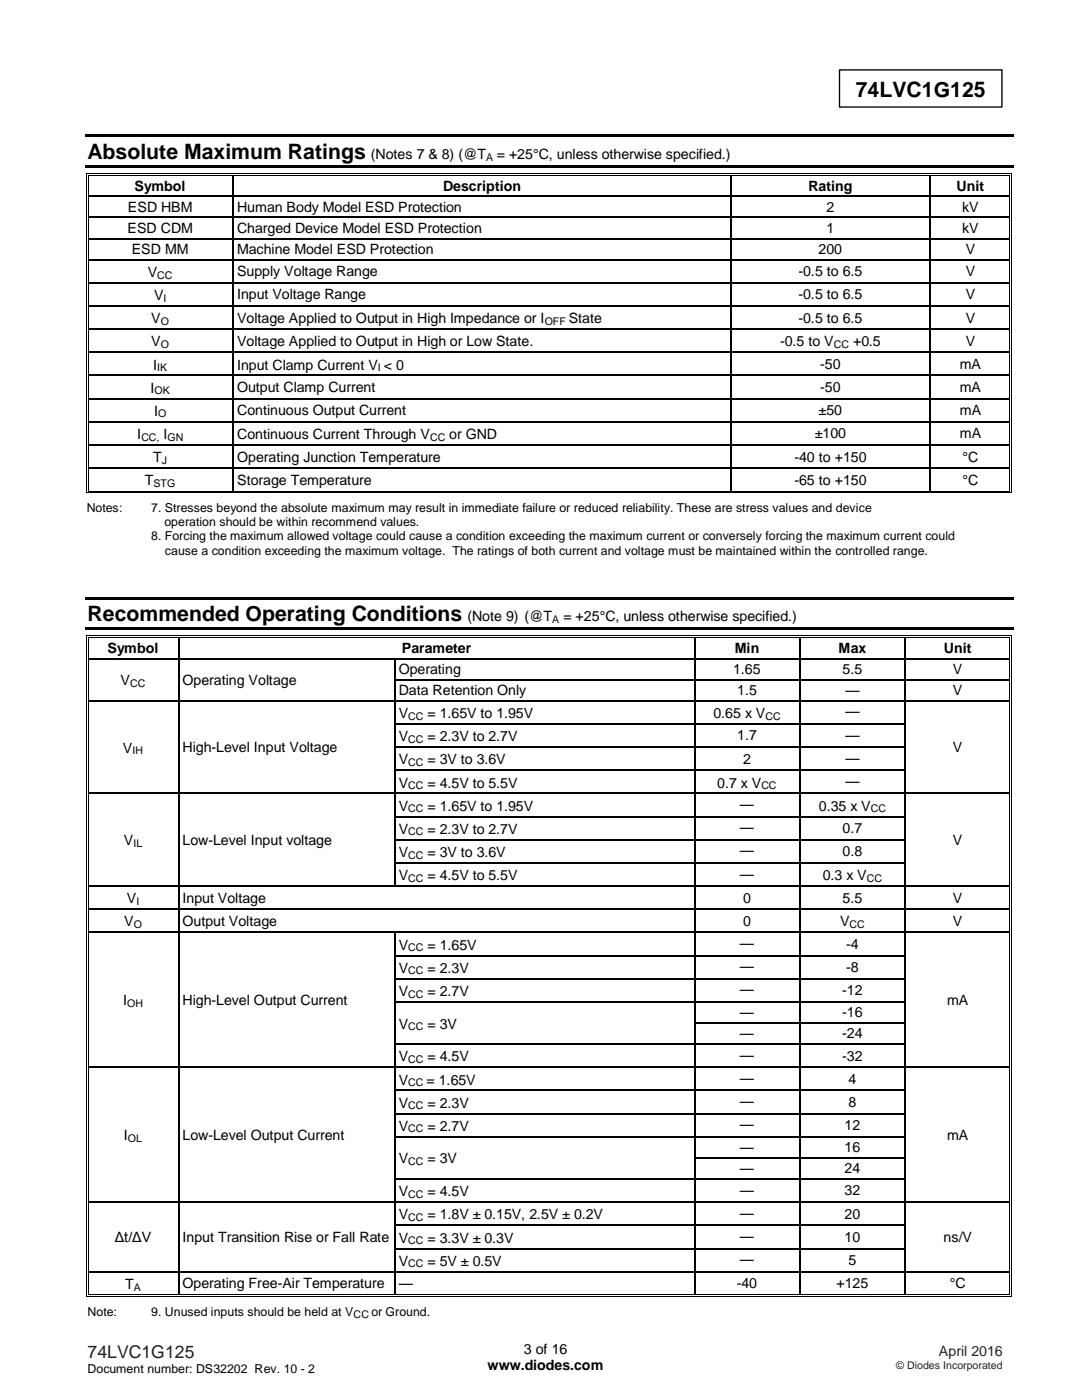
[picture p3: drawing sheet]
<svg xmlns="http://www.w3.org/2000/svg" width="216mm" height="279mm" viewBox="0 0 216 279" stroke-linecap="round" stroke-linejoin="round" font-family="sans-serif">
<defs><g id="words">
<g font-size="4.2">
<text x="170.8" y="19.3">74LVC1G125</text>
<text x="17.5" y="31.7">Absolute Maximum Ratings</text>
<text x="17.5" y="123.9">Recommended Operating Conditions</text>
</g>
<text font-size="3.5" fill="#231f20" x="17.5" y="270.9">74LVC1G125</text>
<g font-size="2.8">
<text x="74" y="31.7">(Notes 7 &amp; 8) (@T</text>
<text x="99.2" y="31.7">= +25°C, unless otherwise specified.)</text>
<text x="26.8" y="38">Symbol</text>
<text x="88.4" y="38">Description</text>
<text x="161.3" y="38">Rating</text>
<text x="190.9" y="38">Unit</text>
<text x="25.5" y="46.5">ESD CDM</text>
<text x="25.5" y="42.3">ESD HBM</text>
<text x="47.3" y="42.3">Human Body Model ESD Protection</text>
<text x="47.3" y="46.5">Charged Device Model ESD Protection</text>
<text x="164.9" y="42.3">2</text>
<text x="164.9" y="46.5">1</text>
<text x="192" y="42.3">kV</text>
<text x="192" y="46.5">kV</text>
<text x="26.3" y="50.7">ESD MM</text>
<text x="47.3" y="50.7">Machine Model ESD Protection</text>
<text x="163.3" y="50.7">200</text>
<text x="192.7" y="50.7">V</text>
<text x="29.5" y="55.3">V</text>
<text x="30.7" y="59.9">V</text>
<text x="47.3" y="55.1">Supply Voltage Range</text>
<text x="47.3" y="59.7">Input Voltage Range</text>
<text x="159.3" y="55.1">-0.5 to 6.5</text>
<text x="159.3" y="59.7">-0.5 to 6.5</text>
<text x="192.7" y="55.1">V</text>
<text x="192.7" y="59.7">V</text>
<text x="30.2" y="64.5">V</text>
<text x="47.3" y="64.5">Voltage Applied to Output in High Impedance or I</text>
<text x="113.5" y="64.5">State</text>
<text x="159.3" y="64.4">-0.5 to 6.5</text>
<text x="192.7" y="64.4">V</text>
<text x="30.2" y="69.1">V</text>
<text x="47.3" y="69">Voltage Applied to Output in High or Low State.</text>
<text x="155.6" y="69.1">-0.5 to V</text>
<text x="170.2" y="69.1">+0.5</text>
<text x="192.7" y="69">V</text>
<text x="30.6" y="73.8">I</text>
<text x="47.3" y="73.8">Input Clamp Current V &lt; 0</text>
<text x="163.6" y="73.6">-50</text>
<text x="191.5" y="73.6">mA</text>
<text x="30" y="78.4">I</text>
<text x="30.8" y="83">I</text>
<text x="47.3" y="78.2">Output Clamp Current</text>
<text x="47.3" y="82.9">Continuous Output Current</text>
<text x="163.3" y="82.9">±50</text>
<text x="163.6" y="78.2">-50</text>
<text x="191.5" y="78.2">mA</text>
<text x="191.6" y="82.9">mA</text>
<text x="27.4" y="87.6">I</text>
<text x="32.6" y="87.6">I</text>
<text x="47.3" y="87.6">Continuous Current Through V</text>
<text x="89.6" y="87.6">or GND</text>
<text x="162.6" y="87.5">±100</text>
<text x="191.6" y="87.5">mA</text>
<text x="30.6" y="92.3">T</text>
<text x="47.3" y="92.1">Operating Junction Temperature</text>
<text x="158.5" y="92.1">-40 to +150</text>
<text x="192.1" y="92.1">°C</text>
<text x="28.9" y="96.9">T</text>
<text x="47.3" y="96.7">Storage Temperature</text>
<text x="158.5" y="96.7">-65 to +150</text>
<text x="192.1" y="96.7">°C</text>
<text x="93.3" y="123.9">(Note 9) (@T</text>
<text x="112.4" y="123.9">= +25°C, unless otherwise specified.)</text>
<text x="21.4" y="130.3">Symbol</text>
<text x="80.2" y="130.3">Parameter</text>
<text x="146.6" y="130.3">Min</text>
<text x="167.3" y="130.3">Max</text>
<text x="188.3" y="130.3">Unit</text>
<text x="24.1" y="136.8">V</text>
<text x="36.4" y="136.6">Operating Voltage</text>
<text x="79.6" y="134.5">Operating</text>
<text x="146.3" y="134.5">1.65</text>
<text x="168.1" y="134.5">5.5</text>
<text x="190.2" y="134.5">V</text>
<text x="79.6" y="138.7">Data Retention Only</text>
<text x="79.6" y="143.3">V</text>
<text x="85.3" y="143.3">= 1.65V to 1.95V</text>
<text x="142.3" y="143.3">0.65 x V</text>
<text x="147.1" y="138.7">1.5</text>
<text x="168.7" y="138.7">—</text>
<text x="168.7" y="142.9">—</text>
<text x="190.2" y="138.7">V</text>
<text x="79.6" y="147.9">V</text>
<text x="85.3" y="147.9">= 2.3V to 2.7V</text>
<text x="147.1" y="147.8">1.7</text>
<text x="168.7" y="147.6">—</text>
<text x="24.5" y="150.2">V</text>
<text x="36.4" y="150.1">High-Level Input Voltage</text>
<text x="79.6" y="152.5">V</text>
<text x="85.3" y="152.5">= 3V to 3.6V</text>
<text x="148.3" y="152.4">2</text>
<text x="168.7" y="152.2">—</text>
<text x="190.2" y="150.1">V</text>
<text x="79.6" y="157.2">V</text>
<text x="79.6" y="161.8">V</text>
<text x="85.3" y="157.2">= 4.5V to 5.5V</text>
<text x="85.3" y="161.8">= 1.65V to 1.95V</text>
<text x="143.1" y="157.2">0.7 x V</text>
<text x="147.6" y="161.4">—</text>
<text x="163.4" y="161.8">0.35 x V</text>
<text x="168.7" y="156.8">—</text>
<text x="79.6" y="166.4">V</text>
<text x="85.3" y="166.4">= 2.3V to 2.7V</text>
<text x="147.6" y="166.1">—</text>
<text x="168.1" y="166.3">0.7</text>
<text x="24.7" y="168.7">V</text>
<text x="36.4" y="168.6">Low-Level Input voltage</text>
<text x="79.6" y="171">V</text>
<text x="85.3" y="171">= 3V to 3.6V</text>
<text x="147.6" y="170.7">—</text>
<text x="168.1" y="170.9">0.8</text>
<text x="190.2" y="168.6">V</text>
<text x="79.6" y="175.7">V</text>
<text x="85.3" y="175.7">= 4.5V to 5.5V</text>
<text x="147.6" y="175.3">—</text>
<text x="164.2" y="175.7">0.3 x V</text>
<text x="24.8" y="184.9">V</text>
<text x="25.3" y="180.3">V</text>
<text x="36.4" y="180.2">Input Voltage</text>
<text x="36.4" y="184.8">Output Voltage</text>
<text x="148.3" y="180.2">0</text>
<text x="148.3" y="184.8">0</text>
<text x="167.6" y="184.9">V</text>
<text x="168.1" y="180.2">5.5</text>
<text x="190.2" y="180.2">V</text>
<text x="190.2" y="184.8">V</text>
<text x="79.6" y="189.5">V</text>
<text x="85.3" y="189.5">= 1.65V</text>
<text x="147.6" y="189.2">—</text>
<text x="168.9" y="189.4">-4</text>
<text x="79.6" y="194.1">V</text>
<text x="85.3" y="194.1">= 2.3V</text>
<text x="147.6" y="193.8">—</text>
<text x="168.9" y="194">-8</text>
<text x="24.6" y="200.6">I</text>
<text x="36.4" y="200.5">High-Level Output Current</text>
<text x="79.6" y="198.7">V</text>
<text x="85.3" y="198.7">= 2.7V</text>
<text x="147.6" y="198.4">—</text>
<text x="147.6" y="203.1">—</text>
<text x="168.1" y="198.6">-12</text>
<text x="168.1" y="203.1">-16</text>
<text x="189" y="200.5">mA</text>
<text x="79.6" y="205.3">V</text>
<text x="85.3" y="205.3">= 3V</text>
<text x="147.6" y="207.2">—</text>
<text x="168.1" y="207.2">-24</text>
<text x="79.6" y="211.8">V</text>
<text x="85.3" y="211.8">= 4.5V</text>
<text x="147.6" y="211.5">—</text>
<text x="168.1" y="211.7">-32</text>
<text x="79.6" y="216.4">V</text>
<text x="79.6" y="221.1">V</text>
<text x="85.1" y="216.4">= 1.65V</text>
<text x="85.3" y="221.1">= 2.3V</text>
<text x="147.6" y="216.1">—</text>
<text x="147.6" y="220.7">—</text>
<text x="169.3" y="216.3">4</text>
<text x="169.3" y="220.9">8</text>
<text x="24.7" y="227.6">I</text>
<text x="36.4" y="227.4">Low-Level Output Current</text>
<text x="79.6" y="225.7">V</text>
<text x="85.3" y="225.7">= 2.7V</text>
<text x="147.6" y="225.3">—</text>
<text x="168.5" y="225.5">12</text>
<text x="189" y="227.4">mA</text>
<text x="79.6" y="232.2">V</text>
<text x="85.3" y="232.2">= 3V</text>
<text x="147.6" y="229.9">—</text>
<text x="168.5" y="229.9">16</text>
<text x="79.6" y="238.8">V</text>
<text x="85.3" y="238.8">= 4.5V</text>
<text x="147.6" y="234.2">—</text>
<text x="147.6" y="238.4">—</text>
<text x="168.5" y="234.2">24</text>
<text x="168.5" y="238.6">32</text>
<text x="79.6" y="243.4">V</text>
<text x="85.3" y="243.4">= 1.8V ± 0.15V, 2.5V ± 0.2V</text>
<text x="147.6" y="243">—</text>
<text x="168.5" y="243.2">20</text>
<text x="22.9" y="247.9">Δt/ΔV</text>
<text x="36.4" y="247.9">Input Transition Rise or Fall Rate</text>
<text x="79.6" y="248">V</text>
<text x="85.3" y="248">= 3.3V ± 0.3V</text>
<text x="147.6" y="247.6">—</text>
<text x="168.5" y="247.9">10</text>
<text x="188.3" y="247.9">ns/V</text>
<text x="25" y="257.2">T</text>
<text x="36.4" y="257.1">Operating Free-Air Temperature</text>
<text x="79.6" y="252.6">V</text>
<text x="79.6" y="257.1">—</text>
<text x="85.3" y="252.6">= 5V ± 0.5V</text>
<text x="147" y="257.1">-40</text>
<text x="147.6" y="252.3">—</text>
<text x="166.9" y="257.1">+125</text>
<text x="169.3" y="252.5">5</text>
<text x="189.5" y="257.1">°C</text>
<text x="97.3" y="273.5">www.diodes.com</text>
<text x="104.5" y="270.2">3 of 16</text>
</g>
<text font-size="2.8" fill="#231f20" x="187.4" y="270.6">April 2016</text>
<g font-size="2.5">
<text x="17.3" y="102.1">Notes:</text>
<text x="30.2" y="102.1">7. Stresses beyond the absolute maximum may result in immediate failure or reduced reliability. These are stress values and device</text>
<text x="30.2" y="107.8">8. Forcing the maximum allowed voltage could cause a condition exceeding the maximum current or conversely forcing the maximum current could</text>
<text x="32.8" y="105">operation should be within recommend values.</text>
<text x="32.9" y="110.7">cause a condition exceeding the maximum voltage. The ratings of both current and voltage must be maintained within the controlled range.</text>
<text x="17.5" y="262.6">Note:</text>
<text x="30.2" y="262.6">9. Unused inputs should be held at V</text>
<text x="74.1" y="262.6">or Ground.</text>
<text x="17.5" y="274">Document number: DS32202 Rev. 10 - 2</text>
</g>
<g font-size="2.1">
<text x="97" y="32.1">A</text>
<text x="31.4" y="55.6">CC</text>
<text x="32.1" y="64.9">O</text>
<text x="32.6" y="60.2">I</text>
<text x="108.7" y="64.9">OFF</text>
<text x="32.1" y="69.5">O</text>
<text x="166.4" y="69.5">CC</text>
<text x="31.4" y="74.1">IK</text>
<text x="75.4" y="74.1">I</text>
<text x="30.8" y="78.7">OK</text>
<text x="31.6" y="83.3">O</text>
<text x="28.2" y="88">CC,</text>
<text x="33.5" y="88">GN</text>
<text x="85.8" y="88">CC</text>
<text x="32.3" y="92.6">J</text>
<text x="30.7" y="97.2">STG</text>
<text x="110.2" y="124.3">A</text>
<text x="26" y="137.1">CC</text>
<text x="81.5" y="143.6">CC</text>
<text x="152.7" y="143.6">CC</text>
<text x="81.5" y="148.3">CC</text>
<text x="26.4" y="150.6">IH</text>
<text x="81.5" y="152.9">CC</text>
<text x="81.5" y="157.5">CC</text>
<text x="151.9" y="157.5">CC</text>
<text x="81.5" y="162.1">CC</text>
<text x="81.5" y="166.7">CC</text>
<text x="173.8" y="162.1">CC</text>
<text x="26.6" y="169.1">IL</text>
<text x="81.5" y="171.3">CC</text>
<text x="81.5" y="176">CC</text>
<text x="173" y="176">CC</text>
<text x="26.7" y="185.2">O</text>
<text x="27.2" y="180.6">I</text>
<text x="169.5" y="185.2">CC</text>
<text x="81.5" y="189.8">CC</text>
<text x="81.5" y="194.5">CC</text>
<text x="25.4" y="201">OH</text>
<text x="81.5" y="199.1">CC</text>
<text x="81.5" y="205.6">CC</text>
<text x="81.5" y="212.2">CC</text>
<text x="81.5" y="216.8">CC</text>
<text x="81.5" y="221.4">CC</text>
<text x="25.5" y="227.9">OL</text>
<text x="81.5" y="226">CC</text>
<text x="81.5" y="232.5">CC</text>
<text x="81.5" y="239.1">CC</text>
<text x="81.5" y="243.7">CC</text>
<text x="81.5" y="248.3">CC</text>
<text x="26.7" y="257.5">A</text>
<text x="81.5" y="252.9">CC</text>
<text x="70.5" y="263">CC</text>
</g>
<text font-size="2.1" fill="#231f20" x="178.9" y="273.2">© Diodes Incorporated</text>
</g></defs>
<path d="M167.5 14h32.4v7.4h-32.4z" fill="none" stroke="#000" stroke-width=".26"/>
<g fill="#000">
<path d="M17 26.9h185.2v.5h-185.2z" fill-rule="evenodd"/>
<path d="M17 33h185.2v.5h-185.2z" fill-rule="evenodd"/>
<path d="M17.2 34.6h.2v.5h-.2z" fill-rule="evenodd"/>
<path d="M17.2 34.6h.5v.2h-.5z" fill-rule="evenodd"/>
<path d="M17.2 39h.2v.3h-.2z" fill-rule="evenodd"/>
<path d="M17.6 34.9h.1v.2h-.1z" fill-rule="evenodd"/>
<path d="M17.6 34.9h.1v.2h-.1z" fill-rule="evenodd"/>
<path d="M17.6 39h.1v.3h-.1z" fill-rule="evenodd"/>
<path d="M46.4 35.1h.3z" fill-rule="evenodd"/>
<path d="M46.4 34.6h.5v.2h-.5z" fill-rule="evenodd"/>
<path d="M46.4 34.9h.5v.2h-.5z" fill-rule="evenodd"/>
<path d="M46.4 39h.3v.3h-.3z" fill-rule="evenodd"/>
<path d="M145.7 35.1h.2z" fill-rule="evenodd"/>
<path d="M145.7 34.6h.5v.2h-.5z" fill-rule="evenodd"/>
<path d="M145.7 34.9h.5v.2h-.5z" fill-rule="evenodd"/>
<path d="M145.7 39h.2v.3h-.2z" fill-rule="evenodd"/>
<path d="M185.5 35.1h.3z" fill-rule="evenodd"/>
<path d="M185.5 34.6h.5v.2h-.5z" fill-rule="evenodd"/>
<path d="M185.5 34.9h.5v.2h-.5z" fill-rule="evenodd"/>
<path d="M185.5 39h.3v.3h-.3z" fill-rule="evenodd"/>
<path d="M201.4 34.6h.5v.2h-.5z" fill-rule="evenodd"/>
<path d="M201.4 34.9h.2v.2h-.2z" fill-rule="evenodd"/>
<path d="M201.4 34.9h.2v.2h-.2z" fill-rule="evenodd"/>
<path d="M201.4 39h.2v.3h-.2z" fill-rule="evenodd"/>
<path d="M201.8 34.6h.1v.5h-.1z" fill-rule="evenodd"/>
<path d="M201.8 39h.1v.3h-.1z" fill-rule="evenodd"/>
<path d="M17.2 43.3h.2v.2h-.2z" fill-rule="evenodd"/>
<path d="M17.2 47.5h.2v.3h-.2z" fill-rule="evenodd"/>
<path d="M17.2 51.7h.2v.3h-.2z" fill-rule="evenodd"/>
<path d="M17.2 56.3h.2v.3h-.2z" fill-rule="evenodd"/>
<path d="M17.6 43.3h.1v.2h-.1z" fill-rule="evenodd"/>
<path d="M17.6 47.5h.1v.3h-.1z" fill-rule="evenodd"/>
<path d="M17.6 51.7h.1v.3h-.1z" fill-rule="evenodd"/>
<path d="M17.6 56.3h.1v.3h-.1z" fill-rule="evenodd"/>
<path d="M46.4 43.3h.3v.2h-.3z" fill-rule="evenodd"/>
<path d="M46.4 47.5h.3v.3h-.3z" fill-rule="evenodd"/>
<path d="M46.4 51.7h.3v.3h-.3z" fill-rule="evenodd"/>
<path d="M46.4 56.3h.3v.3h-.3z" fill-rule="evenodd"/>
<path d="M145.7 43.3h.2v.2h-.2z" fill-rule="evenodd"/>
<path d="M145.7 47.5h.2v.3h-.2z" fill-rule="evenodd"/>
<path d="M145.7 51.7h.2v.3h-.2z" fill-rule="evenodd"/>
<path d="M145.7 56.3h.2v.3h-.2z" fill-rule="evenodd"/>
<path d="M185.5 43.3h.3v.2h-.3z" fill-rule="evenodd"/>
<path d="M185.5 47.5h.3v.3h-.3z" fill-rule="evenodd"/>
<path d="M185.5 51.7h.3v.3h-.3z" fill-rule="evenodd"/>
<path d="M185.5 56.3h.3v.3h-.3z" fill-rule="evenodd"/>
<path d="M201.4 43.3h.2v.2h-.2z" fill-rule="evenodd"/>
<path d="M201.4 47.5h.2v.3h-.2z" fill-rule="evenodd"/>
<path d="M201.4 51.7h.2v.3h-.2z" fill-rule="evenodd"/>
<path d="M201.4 56.3h.2v.3h-.2z" fill-rule="evenodd"/>
<path d="M201.8 43.3h.1v.2h-.1z" fill-rule="evenodd"/>
<path d="M201.8 47.5h.1v.3h-.1z" fill-rule="evenodd"/>
<path d="M201.8 51.7h.1v.3h-.1z" fill-rule="evenodd"/>
<path d="M201.8 56.3h.1v.3h-.1z" fill-rule="evenodd"/>
<path d="M17.2 61h.2v.2h-.2z" fill-rule="evenodd"/>
<path d="M17.2 65.6h.2v.2h-.2z" fill-rule="evenodd"/>
<path d="M17.2 70.2h.2v.2h-.2z" fill-rule="evenodd"/>
<path d="M17.2 74.8h.2v.3h-.2z" fill-rule="evenodd"/>
<path d="M17.2 79.4h.2v.3h-.2z" fill-rule="evenodd"/>
<path d="M17.6 61h.1v.2h-.1z" fill-rule="evenodd"/>
<path d="M17.6 65.6h.1v.2h-.1z" fill-rule="evenodd"/>
<path d="M17.6 70.2h.1v.2h-.1z" fill-rule="evenodd"/>
<path d="M17.6 74.8h.1v.3h-.1z" fill-rule="evenodd"/>
<path d="M17.6 79.4h.1v.3h-.1z" fill-rule="evenodd"/>
<path d="M46.4 61h.3v.2h-.3z" fill-rule="evenodd"/>
<path d="M46.4 65.6h.3v.2h-.3z" fill-rule="evenodd"/>
<path d="M46.4 70.2h.3v.2h-.3z" fill-rule="evenodd"/>
<path d="M46.4 74.8h.3v.3h-.3z" fill-rule="evenodd"/>
<path d="M46.4 79.4h.3v.3h-.3z" fill-rule="evenodd"/>
<path d="M145.7 61h.2v.2h-.2z" fill-rule="evenodd"/>
<path d="M145.7 65.6h.2v.2h-.2z" fill-rule="evenodd"/>
<path d="M145.7 70.2h.2v.2h-.2z" fill-rule="evenodd"/>
<path d="M145.7 74.8h.2v.3h-.2z" fill-rule="evenodd"/>
<path d="M145.7 79.4h.2v.3h-.2z" fill-rule="evenodd"/>
<path d="M185.5 61h.3v.2h-.3z" fill-rule="evenodd"/>
<path d="M185.5 65.6h.3v.2h-.3z" fill-rule="evenodd"/>
<path d="M185.5 70.2h.3v.2h-.3z" fill-rule="evenodd"/>
<path d="M185.5 74.8h.3v.3h-.3z" fill-rule="evenodd"/>
<path d="M185.5 79.4h.3v.3h-.3z" fill-rule="evenodd"/>
<path d="M201.4 61h.2v.2h-.2z" fill-rule="evenodd"/>
<path d="M201.4 65.6h.2v.2h-.2z" fill-rule="evenodd"/>
<path d="M201.4 70.2h.2v.2h-.2z" fill-rule="evenodd"/>
<path d="M201.4 74.8h.2v.3h-.2z" fill-rule="evenodd"/>
<path d="M201.4 79.4h.2v.3h-.2z" fill-rule="evenodd"/>
<path d="M201.8 61h.1v.2h-.1z" fill-rule="evenodd"/>
<path d="M201.8 65.6h.1v.2h-.1z" fill-rule="evenodd"/>
<path d="M201.8 70.2h.1v.2h-.1z" fill-rule="evenodd"/>
<path d="M201.8 74.8h.1v.3h-.1z" fill-rule="evenodd"/>
<path d="M201.8 79.4h.1v.3h-.1z" fill-rule="evenodd"/>
<path d="M17.2 84h.2v.3h-.2z" fill-rule="evenodd"/>
<path d="M17.2 88.7h.2v.2h-.2z" fill-rule="evenodd"/>
<path d="M17.2 93.3h.2v.3h-.2z" fill-rule="evenodd"/>
<path d="M17.2 97.9h.2v.5h-.2z" fill-rule="evenodd"/>
<path d="M17.2 98.3h.5v.1h-.5z" fill-rule="evenodd"/>
<path d="M17.6 84h.1v.3h-.1z" fill-rule="evenodd"/>
<path d="M17.6 88.7h.1v.2h-.1z" fill-rule="evenodd"/>
<path d="M17.6 93.3h.1v.3h-.1z" fill-rule="evenodd"/>
<path d="M17.6 97.9h.1v.2h-.1z" fill-rule="evenodd"/>
<path d="M17.6 97.9h.1v.2h-.1z" fill-rule="evenodd"/>
<path d="M46.4 84h.3v.3h-.3z" fill-rule="evenodd"/>
<path d="M46.4 88.7h.3v.2h-.3z" fill-rule="evenodd"/>
<path d="M46.4 93.3h.3v.3h-.3z" fill-rule="evenodd"/>
<path d="M46.4 97.9h.5v.2h-.5z" fill-rule="evenodd"/>
<path d="M46.4 98.3h.5v.1h-.5z" fill-rule="evenodd"/>
<path d="M145.7 84h.2v.3h-.2z" fill-rule="evenodd"/>
<path d="M145.7 88.7h.2v.2h-.2z" fill-rule="evenodd"/>
<path d="M145.7 93.3h.2v.3h-.2z" fill-rule="evenodd"/>
<path d="M145.7 97.9h.5v.2h-.5z" fill-rule="evenodd"/>
<path d="M145.7 98.3h.5v.1h-.5z" fill-rule="evenodd"/>
<path d="M185.5 84h.3v.3h-.3z" fill-rule="evenodd"/>
<path d="M185.5 88.7h.3v.2h-.3z" fill-rule="evenodd"/>
<path d="M185.5 93.3h.3v.3h-.3z" fill-rule="evenodd"/>
<path d="M185.5 97.9h.5v.2h-.5z" fill-rule="evenodd"/>
<path d="M185.5 98.3h.5v.1h-.5z" fill-rule="evenodd"/>
<path d="M201.4 84h.2v.3h-.2z" fill-rule="evenodd"/>
<path d="M201.4 88.7h.2v.2h-.2z" fill-rule="evenodd"/>
<path d="M201.4 93.3h.2v.3h-.2z" fill-rule="evenodd"/>
<path d="M201.4 98.3h.5v.1h-.5z" fill-rule="evenodd"/>
<path d="M201.4 97.9h.2v.2h-.2z" fill-rule="evenodd"/>
<path d="M201.4 97.9h.2v.2h-.2z" fill-rule="evenodd"/>
<path d="M201.8 84h.1v.3h-.1z" fill-rule="evenodd"/>
<path d="M201.8 88.7h.1v.2h-.1z" fill-rule="evenodd"/>
<path d="M201.8 93.3h.1v.3h-.1z" fill-rule="evenodd"/>
<path d="M201.8 97.9h.1v.5h-.1z" fill-rule="evenodd"/>
<path d="M17 119.1h185.2v.5h-185.2z" fill-rule="evenodd"/>
<path d="M17 125.2h185.2v.5h-185.2z" fill-rule="evenodd"/>
<path d="M17.2 126.8h.2v.6h-.2z" fill-rule="evenodd"/>
<path d="M17.2 126.8h.5v.2h-.5z" fill-rule="evenodd"/>
<path d="M17.2 131.3h.2v.2h-.2z" fill-rule="evenodd"/>
<path d="M17.2 135.5h.2v.3h-.2z" fill-rule="evenodd"/>
<path d="M17.2 139.7h.2v.3h-.2z" fill-rule="evenodd"/>
<path d="M17.6 127.1h.1v.3h-.1z" fill-rule="evenodd"/>
<path d="M17.6 127.1h.1v.2h-.1z" fill-rule="evenodd"/>
<path d="M17.6 131.3h.1v.2h-.1z" fill-rule="evenodd"/>
<path d="M17.6 135.5h.1v.3h-.1z" fill-rule="evenodd"/>
<path d="M17.6 139.7h.1v.3h-.1z" fill-rule="evenodd"/>
<path d="M35.6 127.3l.2 .1z" fill-rule="evenodd"/>
<path d="M35.6 126.8h.5v.2h-.5z" fill-rule="evenodd"/>
<path d="M35.6 127.1h.5v.2h-.5z" fill-rule="evenodd"/>
<path d="M35.6 131.3h.2v.2h-.2z" fill-rule="evenodd"/>
<path d="M35.6 135.5h.2v.3h-.2z" fill-rule="evenodd"/>
<path d="M35.6 139.7h.2v.3h-.2z" fill-rule="evenodd"/>
<path d="M78.7 131.3h.3v.2h-.3z" fill-rule="evenodd"/>
<path d="M78.7 135.5h.3v.3h-.3z" fill-rule="evenodd"/>
<path d="M78.7 139.7h.3v.3h-.3z" fill-rule="evenodd"/>
<path d="M138.5 127.3l.2 .1z" fill-rule="evenodd"/>
<path d="M138.5 126.8h.5v.2h-.5z" fill-rule="evenodd"/>
<path d="M138.5 127.1h.5v.2h-.5z" fill-rule="evenodd"/>
<path d="M138.5 131.3h.2v.2h-.2z" fill-rule="evenodd"/>
<path d="M138.5 135.5h.2v.3h-.2z" fill-rule="evenodd"/>
<path d="M138.5 139.7h.2v.3h-.2z" fill-rule="evenodd"/>
<path d="M159.5 127.3l.2 .1z" fill-rule="evenodd"/>
<path d="M159.5 126.8h.5v.2h-.5z" fill-rule="evenodd"/>
<path d="M159.5 127.1h.5v.2h-.5z" fill-rule="evenodd"/>
<path d="M159.5 131.3h.2v.2h-.2z" fill-rule="evenodd"/>
<path d="M159.5 135.5h.2v.3h-.2z" fill-rule="evenodd"/>
<path d="M159.5 139.7h.2v.3h-.2z" fill-rule="evenodd"/>
<path d="M180.5 127.3l.3 .1z" fill-rule="evenodd"/>
<path d="M180.5 126.8h.5v.2h-.5z" fill-rule="evenodd"/>
<path d="M180.5 127.1h.5v.2h-.5z" fill-rule="evenodd"/>
<path d="M180.5 131.3h.3v.2h-.3z" fill-rule="evenodd"/>
<path d="M180.5 135.5h.3v.3h-.3z" fill-rule="evenodd"/>
<path d="M180.5 139.7h.3v.3h-.3z" fill-rule="evenodd"/>
<path d="M201.4 126.8h.5v.2h-.5z" fill-rule="evenodd"/>
<path d="M201.4 127.1h.2v.3h-.2z" fill-rule="evenodd"/>
<path d="M201.4 127.1h.2v.2h-.2z" fill-rule="evenodd"/>
<path d="M201.4 131.3h.2v.2h-.2z" fill-rule="evenodd"/>
<path d="M201.4 135.5h.2v.3h-.2z" fill-rule="evenodd"/>
<path d="M201.4 139.7h.2v.3h-.2z" fill-rule="evenodd"/>
<path d="M201.8 126.8h.1v.6h-.1z" fill-rule="evenodd"/>
<path d="M201.8 131.3h.1v.2h-.1z" fill-rule="evenodd"/>
<path d="M201.8 135.5h.1v.3h-.1z" fill-rule="evenodd"/>
<path d="M201.8 139.7h.1v.3h-.1z" fill-rule="evenodd"/>
<path d="M17.2 144.3h.2v.3h-.2z" fill-rule="evenodd"/>
<path d="M17.2 149h.2v.2h-.2z" fill-rule="evenodd"/>
<path d="M17.2 153.6h.2v.3h-.2z" fill-rule="evenodd"/>
<path d="M17.2 158.2h.2v.3h-.2z" fill-rule="evenodd"/>
<path d="M17.6 144.3h.1v.3h-.1z" fill-rule="evenodd"/>
<path d="M17.6 149h.1v.2h-.1z" fill-rule="evenodd"/>
<path d="M17.6 153.6h.1v.3h-.1z" fill-rule="evenodd"/>
<path d="M17.6 158.2h.1v.3h-.1z" fill-rule="evenodd"/>
<path d="M35.6 144.3h.2v.3h-.2z" fill-rule="evenodd"/>
<path d="M35.6 149h.2v.2h-.2z" fill-rule="evenodd"/>
<path d="M35.6 153.6h.2v.3h-.2z" fill-rule="evenodd"/>
<path d="M35.6 158.2h.2v.3h-.2z" fill-rule="evenodd"/>
<path d="M78.7 144.3h.3v.3h-.3z" fill-rule="evenodd"/>
<path d="M78.7 149h.3v.2h-.3z" fill-rule="evenodd"/>
<path d="M78.7 153.6h.3v.3h-.3z" fill-rule="evenodd"/>
<path d="M78.7 158.2h.3v.3h-.3z" fill-rule="evenodd"/>
<path d="M138.5 144.3h.2v.3h-.2z" fill-rule="evenodd"/>
<path d="M138.5 149h.2v.2h-.2z" fill-rule="evenodd"/>
<path d="M138.5 153.6h.2v.3h-.2z" fill-rule="evenodd"/>
<path d="M138.5 158.2h.2v.3h-.2z" fill-rule="evenodd"/>
<path d="M159.5 144.3h.2v.3h-.2z" fill-rule="evenodd"/>
<path d="M159.5 149h.2v.2h-.2z" fill-rule="evenodd"/>
<path d="M159.5 153.6h.2v.3h-.2z" fill-rule="evenodd"/>
<path d="M159.5 158.2h.2v.3h-.2z" fill-rule="evenodd"/>
<path d="M180.5 144.3h.3v.3h-.3z" fill-rule="evenodd"/>
<path d="M180.5 149h.3v.2h-.3z" fill-rule="evenodd"/>
<path d="M180.5 153.6h.3v.3h-.3z" fill-rule="evenodd"/>
<path d="M180.5 158.2h.3v.3h-.3z" fill-rule="evenodd"/>
<path d="M201.4 144.3h.2v.3h-.2z" fill-rule="evenodd"/>
<path d="M201.4 149h.2v.2h-.2z" fill-rule="evenodd"/>
<path d="M201.4 153.6h.2v.3h-.2z" fill-rule="evenodd"/>
<path d="M201.4 158.2h.2v.3h-.2z" fill-rule="evenodd"/>
<path d="M201.8 144.3h.1v.3h-.1z" fill-rule="evenodd"/>
<path d="M201.8 149h.1v.2h-.1z" fill-rule="evenodd"/>
<path d="M201.8 153.6h.1v.3h-.1z" fill-rule="evenodd"/>
<path d="M201.8 158.2h.1v.3h-.1z" fill-rule="evenodd"/>
<path d="M17.2 162.8h.2v.3h-.2z" fill-rule="evenodd"/>
<path d="M17.2 167.5h.2v.2h-.2z" fill-rule="evenodd"/>
<path d="M17.2 172.1h.2v.2h-.2z" fill-rule="evenodd"/>
<path d="M17.2 176.7h.2v.3h-.2z" fill-rule="evenodd"/>
<path d="M17.6 162.8h.1v.3h-.1z" fill-rule="evenodd"/>
<path d="M17.6 167.5h.1v.2h-.1z" fill-rule="evenodd"/>
<path d="M17.6 172.1h.1v.2h-.1z" fill-rule="evenodd"/>
<path d="M17.6 176.7h.1v.3h-.1z" fill-rule="evenodd"/>
<path d="M35.6 162.8h.2v.3h-.2z" fill-rule="evenodd"/>
<path d="M35.6 167.5h.2v.2h-.2z" fill-rule="evenodd"/>
<path d="M35.6 172.1h.2v.2h-.2z" fill-rule="evenodd"/>
<path d="M35.6 176.7h.2v.3h-.2z" fill-rule="evenodd"/>
<path d="M78.7 162.8h.3v.3h-.3z" fill-rule="evenodd"/>
<path d="M78.7 167.5h.3v.2h-.3z" fill-rule="evenodd"/>
<path d="M78.7 172.1h.3v.2h-.3z" fill-rule="evenodd"/>
<path d="M78.7 176.7h.3v.3h-.3z" fill-rule="evenodd"/>
<path d="M138.5 162.8h.2v.3h-.2z" fill-rule="evenodd"/>
<path d="M138.5 167.5h.2v.2h-.2z" fill-rule="evenodd"/>
<path d="M138.5 172.1h.2v.2h-.2z" fill-rule="evenodd"/>
<path d="M138.5 176.7h.2v.3h-.2z" fill-rule="evenodd"/>
<path d="M159.5 162.8h.2v.3h-.2z" fill-rule="evenodd"/>
<path d="M159.5 167.5h.2v.2h-.2z" fill-rule="evenodd"/>
<path d="M159.5 172.1h.2v.2h-.2z" fill-rule="evenodd"/>
<path d="M159.5 176.7h.2v.3h-.2z" fill-rule="evenodd"/>
<path d="M180.5 162.8h.3v.3h-.3z" fill-rule="evenodd"/>
<path d="M180.5 167.5h.3v.2h-.3z" fill-rule="evenodd"/>
<path d="M180.5 172.1h.3v.2h-.3z" fill-rule="evenodd"/>
<path d="M180.5 176.7h.3v.3h-.3z" fill-rule="evenodd"/>
<path d="M201.4 162.8h.2v.3h-.2z" fill-rule="evenodd"/>
<path d="M201.4 167.5h.2v.2h-.2z" fill-rule="evenodd"/>
<path d="M201.4 172.1h.2v.2h-.2z" fill-rule="evenodd"/>
<path d="M201.4 176.7h.2v.3h-.2z" fill-rule="evenodd"/>
<path d="M201.8 162.8h.1v.3h-.1z" fill-rule="evenodd"/>
<path d="M201.8 167.5h.1v.2h-.1z" fill-rule="evenodd"/>
<path d="M201.8 172.1h.1v.2h-.1z" fill-rule="evenodd"/>
<path d="M201.8 176.7h.1v.3h-.1z" fill-rule="evenodd"/>
<path d="M17.2 181.3h.2v.3h-.2z" fill-rule="evenodd"/>
<path d="M17.2 186h.2v.2h-.2z" fill-rule="evenodd"/>
<path d="M17.2 190.6h.2v.2h-.2z" fill-rule="evenodd"/>
<path d="M17.2 195.2h.2v.2h-.2z" fill-rule="evenodd"/>
<path d="M17.6 181.3h.1v.3h-.1z" fill-rule="evenodd"/>
<path d="M17.6 186h.1v.2h-.1z" fill-rule="evenodd"/>
<path d="M17.6 190.6h.1v.2h-.1z" fill-rule="evenodd"/>
<path d="M17.6 195.2h.1v.2h-.1z" fill-rule="evenodd"/>
<path d="M35.6 181.3h.2v.3h-.2z" fill-rule="evenodd"/>
<path d="M35.6 186h.2v.2h-.2z" fill-rule="evenodd"/>
<path d="M35.6 190.6h.2v.2h-.2z" fill-rule="evenodd"/>
<path d="M35.6 195.2h.2v.2h-.2z" fill-rule="evenodd"/>
<path d="M78.7 186h.3v.2h-.3z" fill-rule="evenodd"/>
<path d="M78.7 190.6h.3v.2h-.3z" fill-rule="evenodd"/>
<path d="M78.7 195.2h.3v.2h-.3z" fill-rule="evenodd"/>
<path d="M138.5 181.3h.2v.3h-.2z" fill-rule="evenodd"/>
<path d="M138.5 186h.2v.2h-.2z" fill-rule="evenodd"/>
<path d="M138.5 190.6h.2v.2h-.2z" fill-rule="evenodd"/>
<path d="M138.5 195.2h.2v.2h-.2z" fill-rule="evenodd"/>
<path d="M159.5 181.3h.2v.3h-.2z" fill-rule="evenodd"/>
<path d="M159.5 186h.2v.2h-.2z" fill-rule="evenodd"/>
<path d="M159.5 190.6h.2v.2h-.2z" fill-rule="evenodd"/>
<path d="M159.5 195.2h.2v.2h-.2z" fill-rule="evenodd"/>
<path d="M180.5 181.3h.3v.3h-.3z" fill-rule="evenodd"/>
<path d="M180.5 186h.3v.2h-.3z" fill-rule="evenodd"/>
<path d="M180.5 190.6h.3v.2h-.3z" fill-rule="evenodd"/>
<path d="M180.5 195.2h.3v.2h-.3z" fill-rule="evenodd"/>
<path d="M201.4 181.3h.2v.3h-.2z" fill-rule="evenodd"/>
<path d="M201.4 186h.2v.2h-.2z" fill-rule="evenodd"/>
<path d="M201.4 190.6h.2v.2h-.2z" fill-rule="evenodd"/>
<path d="M201.4 195.2h.2v.2h-.2z" fill-rule="evenodd"/>
<path d="M201.8 181.3h.1v.3h-.1z" fill-rule="evenodd"/>
<path d="M201.8 186h.1v.2h-.1z" fill-rule="evenodd"/>
<path d="M201.8 190.6h.1v.2h-.1z" fill-rule="evenodd"/>
<path d="M201.8 195.2h.1v.2h-.1z" fill-rule="evenodd"/>
<path d="M17.2 199.8h.2v.2h-.2z" fill-rule="evenodd"/>
<path d="M17.2 204h.2v.3h-.2z" fill-rule="evenodd"/>
<path d="M17.2 208.2h.2v.3h-.2z" fill-rule="evenodd"/>
<path d="M17.2 212.9h.2v.2h-.2z" fill-rule="evenodd"/>
<path d="M17.2 217.5h.2v.3h-.2z" fill-rule="evenodd"/>
<path d="M17.6 199.8h.1v.2h-.1z" fill-rule="evenodd"/>
<path d="M17.6 204h.1v.3h-.1z" fill-rule="evenodd"/>
<path d="M17.6 208.2h.1v.3h-.1z" fill-rule="evenodd"/>
<path d="M17.6 212.9h.1v.2h-.1z" fill-rule="evenodd"/>
<path d="M17.6 217.5h.1v.3h-.1z" fill-rule="evenodd"/>
<path d="M35.6 199.8h.2v.2h-.2z" fill-rule="evenodd"/>
<path d="M35.6 204h.2v.3h-.2z" fill-rule="evenodd"/>
<path d="M35.6 208.2h.2v.3h-.2z" fill-rule="evenodd"/>
<path d="M35.6 212.9h.2v.2h-.2z" fill-rule="evenodd"/>
<path d="M35.6 217.5h.2v.3h-.2z" fill-rule="evenodd"/>
<path d="M78.7 199.8h.3v.2h-.3z" fill-rule="evenodd"/>
<path d="M78.7 204h.3v.3h-.3z" fill-rule="evenodd"/>
<path d="M78.7 208.2h.3v.3h-.3z" fill-rule="evenodd"/>
<path d="M78.7 212.9h.3v.2h-.3z" fill-rule="evenodd"/>
<path d="M78.7 217.5h.3v.3h-.3z" fill-rule="evenodd"/>
<path d="M138.5 199.8h.2v.2h-.2z" fill-rule="evenodd"/>
<path d="M138.5 204h.2v.3h-.2z" fill-rule="evenodd"/>
<path d="M138.5 208.2h.2v.3h-.2z" fill-rule="evenodd"/>
<path d="M138.5 212.9h.2v.2h-.2z" fill-rule="evenodd"/>
<path d="M138.5 217.5h.2v.3h-.2z" fill-rule="evenodd"/>
<path d="M159.5 199.8h.2v.2h-.2z" fill-rule="evenodd"/>
<path d="M159.5 204h.2v.3h-.2z" fill-rule="evenodd"/>
<path d="M159.5 208.2h.2v.3h-.2z" fill-rule="evenodd"/>
<path d="M159.5 212.9h.2v.2h-.2z" fill-rule="evenodd"/>
<path d="M159.5 217.5h.2v.3h-.2z" fill-rule="evenodd"/>
<path d="M180.5 199.8h.3v.2h-.3z" fill-rule="evenodd"/>
<path d="M180.5 204h.3v.3h-.3z" fill-rule="evenodd"/>
<path d="M180.5 208.2h.3v.3h-.3z" fill-rule="evenodd"/>
<path d="M180.5 212.9h.3v.2h-.3z" fill-rule="evenodd"/>
<path d="M180.5 217.5h.3v.3h-.3z" fill-rule="evenodd"/>
<path d="M201.4 199.8h.2v.2h-.2z" fill-rule="evenodd"/>
<path d="M201.4 204h.2v.3h-.2z" fill-rule="evenodd"/>
<path d="M201.4 208.2h.2v.3h-.2z" fill-rule="evenodd"/>
<path d="M201.4 212.9h.2v.2h-.2z" fill-rule="evenodd"/>
<path d="M201.4 217.5h.2v.3h-.2z" fill-rule="evenodd"/>
<path d="M201.8 199.8h.1v.2h-.1z" fill-rule="evenodd"/>
<path d="M201.8 204h.1v.3h-.1z" fill-rule="evenodd"/>
<path d="M201.8 208.2h.1v.3h-.1z" fill-rule="evenodd"/>
<path d="M201.8 212.9h.1v.2h-.1z" fill-rule="evenodd"/>
<path d="M201.8 217.5h.1v.3h-.1z" fill-rule="evenodd"/>
<path d="M17.2 222.1h.2v.3h-.2z" fill-rule="evenodd"/>
<path d="M17.2 226.7h.2v.3h-.2z" fill-rule="evenodd"/>
<path d="M17.2 231h.2v.2h-.2z" fill-rule="evenodd"/>
<path d="M17.2 235.2h.2v.2h-.2z" fill-rule="evenodd"/>
<path d="M17.6 222.1h.1v.3h-.1z" fill-rule="evenodd"/>
<path d="M17.6 226.7h.1v.3h-.1z" fill-rule="evenodd"/>
<path d="M17.6 231h.1v.2h-.1z" fill-rule="evenodd"/>
<path d="M17.6 235.2h.1v.2h-.1z" fill-rule="evenodd"/>
<path d="M35.6 222.1h.2v.3h-.2z" fill-rule="evenodd"/>
<path d="M35.6 226.7h.2v.3h-.2z" fill-rule="evenodd"/>
<path d="M35.6 231h.2v.2h-.2z" fill-rule="evenodd"/>
<path d="M35.6 235.2h.2v.2h-.2z" fill-rule="evenodd"/>
<path d="M78.7 222.1h.3v.3h-.3z" fill-rule="evenodd"/>
<path d="M78.7 226.7h.3v.3h-.3z" fill-rule="evenodd"/>
<path d="M78.7 231h.3v.2h-.3z" fill-rule="evenodd"/>
<path d="M78.7 235.2h.3v.2h-.3z" fill-rule="evenodd"/>
<path d="M138.5 222.1h.2v.3h-.2z" fill-rule="evenodd"/>
<path d="M138.5 226.7h.2v.3h-.2z" fill-rule="evenodd"/>
<path d="M138.5 231h.2v.2h-.2z" fill-rule="evenodd"/>
<path d="M138.5 235.2h.2v.2h-.2z" fill-rule="evenodd"/>
<path d="M159.5 222.1h.2v.3h-.2z" fill-rule="evenodd"/>
<path d="M159.5 226.7h.2v.3h-.2z" fill-rule="evenodd"/>
<path d="M159.5 231h.2v.2h-.2z" fill-rule="evenodd"/>
<path d="M159.5 235.2h.2v.2h-.2z" fill-rule="evenodd"/>
<path d="M180.5 222.1h.3v.3h-.3z" fill-rule="evenodd"/>
<path d="M180.5 226.7h.3v.3h-.3z" fill-rule="evenodd"/>
<path d="M180.5 231h.3v.2h-.3z" fill-rule="evenodd"/>
<path d="M180.5 235.2h.3v.2h-.3z" fill-rule="evenodd"/>
<path d="M201.4 222.1h.2v.3h-.2z" fill-rule="evenodd"/>
<path d="M201.4 226.7h.2v.3h-.2z" fill-rule="evenodd"/>
<path d="M201.4 231h.2v.2h-.2z" fill-rule="evenodd"/>
<path d="M201.4 235.2h.2v.2h-.2z" fill-rule="evenodd"/>
<path d="M201.8 222.1h.1v.3h-.1z" fill-rule="evenodd"/>
<path d="M201.8 226.7h.1v.3h-.1z" fill-rule="evenodd"/>
<path d="M201.8 231h.1v.2h-.1z" fill-rule="evenodd"/>
<path d="M201.8 235.2h.1v.2h-.1z" fill-rule="evenodd"/>
<path d="M17.2 239.8h.2v.2h-.2z" fill-rule="evenodd"/>
<path d="M17.2 244.4h.2v.3h-.2z" fill-rule="evenodd"/>
<path d="M17.2 249h.2v.3h-.2z" fill-rule="evenodd"/>
<path d="M17.2 253.7h.2v.2h-.2z" fill-rule="evenodd"/>
<path d="M17.2 258.3h.2v.5h-.2z" fill-rule="evenodd"/>
<path d="M17.2 258.6h.5v.2h-.5z" fill-rule="evenodd"/>
<path d="M17.6 239.8h.1v.2h-.1z" fill-rule="evenodd"/>
<path d="M17.6 244.4h.1v.3h-.1z" fill-rule="evenodd"/>
<path d="M17.6 249h.1v.3h-.1z" fill-rule="evenodd"/>
<path d="M17.6 253.7h.1v.2h-.1z" fill-rule="evenodd"/>
<path d="M17.6 258.3h.1v.2h-.1z" fill-rule="evenodd"/>
<path d="M17.6 258.3h.1v.2h-.1z" fill-rule="evenodd"/>
<path d="M35.6 239.8h.2v.2h-.2z" fill-rule="evenodd"/>
<path d="M35.6 244.4h.2v.3h-.2z" fill-rule="evenodd"/>
<path d="M35.6 249h.2v.3h-.2z" fill-rule="evenodd"/>
<path d="M35.6 253.7h.2v.2h-.2z" fill-rule="evenodd"/>
<path d="M35.6 258.3h.5v.2h-.5z" fill-rule="evenodd"/>
<path d="M35.6 258.6h.5v.2h-.5z" fill-rule="evenodd"/>
<path d="M78.7 239.8h.3v.2h-.3z" fill-rule="evenodd"/>
<path d="M78.7 244.4h.3v.3h-.3z" fill-rule="evenodd"/>
<path d="M78.7 249h.3v.3h-.3z" fill-rule="evenodd"/>
<path d="M78.7 253.7h.3v.2h-.3z" fill-rule="evenodd"/>
<path d="M78.7 258.3h.5v.2h-.5z" fill-rule="evenodd"/>
<path d="M78.7 258.6h.5v.2h-.5z" fill-rule="evenodd"/>
<path d="M138.5 239.8h.2v.2h-.2z" fill-rule="evenodd"/>
<path d="M138.5 244.4h.2v.3h-.2z" fill-rule="evenodd"/>
<path d="M138.5 249h.2v.3h-.2z" fill-rule="evenodd"/>
<path d="M138.5 253.7h.2v.2h-.2z" fill-rule="evenodd"/>
<path d="M138.5 258.3h.5v.2h-.5z" fill-rule="evenodd"/>
<path d="M138.5 258.6h.5v.2h-.5z" fill-rule="evenodd"/>
<path d="M159.5 239.8h.2v.2h-.2z" fill-rule="evenodd"/>
<path d="M159.5 244.4h.2v.3h-.2z" fill-rule="evenodd"/>
<path d="M159.5 249h.2v.3h-.2z" fill-rule="evenodd"/>
<path d="M159.5 253.7h.2v.2h-.2z" fill-rule="evenodd"/>
<path d="M159.5 258.3h.5v.2h-.5z" fill-rule="evenodd"/>
<path d="M159.5 258.6h.5v.2h-.5z" fill-rule="evenodd"/>
<path d="M180.5 239.8h.3v.2h-.3z" fill-rule="evenodd"/>
<path d="M180.5 244.4h.3v.3h-.3z" fill-rule="evenodd"/>
<path d="M180.5 249h.3v.3h-.3z" fill-rule="evenodd"/>
<path d="M180.5 253.7h.3v.2h-.3z" fill-rule="evenodd"/>
<path d="M180.5 258.3h.5v.2h-.5z" fill-rule="evenodd"/>
<path d="M180.5 258.6h.5v.2h-.5z" fill-rule="evenodd"/>
<path d="M201.4 239.8h.2v.2h-.2z" fill-rule="evenodd"/>
<path d="M201.4 244.4h.2v.3h-.2z" fill-rule="evenodd"/>
<path d="M201.4 249h.2v.3h-.2z" fill-rule="evenodd"/>
<path d="M201.4 253.7h.2v.2h-.2z" fill-rule="evenodd"/>
<path d="M201.4 258.6h.5v.2h-.5z" fill-rule="evenodd"/>
<path d="M201.4 258.3h.2v.2h-.2z" fill-rule="evenodd"/>
<path d="M201.4 258.3h.2v.2h-.2z" fill-rule="evenodd"/>
<path d="M201.8 239.8h.1v.2h-.1z" fill-rule="evenodd"/>
<path d="M201.8 244.4h.1v.3h-.1z" fill-rule="evenodd"/>
<path d="M201.8 249h.1v.3h-.1z" fill-rule="evenodd"/>
<path d="M201.8 253.7h.1v.2h-.1z" fill-rule="evenodd"/>
<path d="M201.8 258.3h.1v.5h-.1z" fill-rule="evenodd"/>
</g>
<g fill="none" stroke="#000" stroke-width=".2">
<path d="M17.3 35.1v3.9M17.3 39.3v4M17.7 35.1v3.9M17.7 39.3v4M17.7 34.7h28.7M17.7 35h28.7M46.9 34.7h98.8M46.9 35h98.8M146.2 34.7h39.3M146.2 35h39.3M186 34.7h15.4M186 35h15.4"/>
<path d="M201.5 35.1v3.9M201.5 39.3v4M201.8 35.1v3.9M201.8 39.3v4M17.3 43.5v4M17.3 47.8v3.9M17.3 52v4.3M17.3 56.6v4.4M17.7 43.5v4M17.7 47.8v3.9M17.7 52v4.3M17.7 56.6v4.4"/>
<path d="M201.5 43.5v4M201.5 47.8v3.9M201.5 52v4.3M201.5 56.6v4.4M201.8 43.5v4M201.8 47.8v3.9M201.8 52v4.3M201.8 56.6v4.4M17.3 61.2v4.4M17.3 65.8v4.4M17.3 70.4v4.4M17.3 75.1v4.3"/>
<path d="M17.3 79.7v4.3M17.7 61.2v4.4M17.7 65.8v4.4M17.7 70.4v4.4M17.7 75.1v4.3M17.7 79.7v4.3M201.5 61.2v4.4M201.5 65.8v4.4M201.5 70.4v4.4M201.5 75.1v4.3M201.5 79.7v4.3M201.8 61.2v4.4"/>
<path d="M201.8 65.8v4.4M201.8 70.4v4.4M201.8 75.1v4.3M201.8 79.7v4.3M17.3 84.3v4.4M17.3 88.9v4.4M17.3 93.6v4.3M17.7 84.3v4.4M17.7 88.9v4.4M17.7 93.6v4.3M17.7 98.4h28.7M17.7 98h28.7"/>
<path d="M46.9 98.4h98.8M46.9 98h98.8M146.2 98.4h39.3M146.2 98h39.3M186 98.4h15.4M186 98h15.4M201.5 84.3v4.4M201.5 88.9v4.4M201.5 93.6v4.3M201.8 84.3v4.4M201.8 88.9v4.4M201.8 93.6v4.3"/>
<path d="M17.3 127.4v3.9M17.3 131.5v4M17.3 135.8v3.9M17.3 140v4.3M17.7 127.4v3.9M17.7 131.5v4M17.7 135.8v3.9M17.7 140v4.3M17.7 126.9h17.9M17.7 127.2h17.9M36.1 126.9h102.4M36.1 127.2h102.4"/>
<path d="M139 126.9h20.5M139 127.2h20.5M160 126.9h20.5M160 127.2h20.5M181 126.9h20.4M181 127.2h20.4M201.5 127.4v3.9M201.5 131.5v4M201.5 135.8v3.9M201.5 140v4.3M201.8 127.4v3.9M201.8 131.5v4"/>
<path d="M201.8 135.8v3.9M201.8 140v4.3M17.3 144.6v4.4M17.3 149.2v4.4M17.3 153.9v4.3M17.3 158.5v4.3M17.7 144.6v4.4M17.7 149.2v4.4M17.7 153.9v4.3M17.7 158.5v4.3M201.5 144.6v4.4M201.5 149.2v4.4"/>
<path d="M201.5 153.9v4.3M201.5 158.5v4.3M201.8 144.6v4.4M201.8 149.2v4.4M201.8 153.9v4.3M201.8 158.5v4.3M17.3 163.1v4.4M17.3 167.7v4.4M17.3 172.3v4.4M17.3 177v4.3M17.7 163.1v4.4M17.7 167.7v4.4"/>
<path d="M17.7 172.3v4.4M17.7 177v4.3M201.5 163.1v4.4M201.5 167.7v4.4M201.5 172.3v4.4M201.5 177v4.3M201.8 163.1v4.4M201.8 167.7v4.4M201.8 172.3v4.4M201.8 177v4.3M17.3 181.6v4.4M17.3 186.2v4.4"/>
<path d="M17.3 190.8v4.4M17.3 195.4v4.4M17.7 181.6v4.4M17.7 186.2v4.4M17.7 190.8v4.4M17.7 195.4v4.4M201.5 181.6v4.4M201.5 186.2v4.4M201.5 190.8v4.4M201.5 195.4v4.4M201.8 181.6v4.4M201.8 186.2v4.4"/>
<path d="M201.8 190.8v4.4M201.8 195.4v4.4M17.3 200v4M17.3 204.3v3.9M17.3 208.5v4.4M17.3 213.1v4.4M17.3 217.8v4.3M17.7 200v4M17.7 204.3v3.9M17.7 208.5v4.4M17.7 213.1v4.4M17.7 217.8v4.3"/>
<path d="M201.5 200v4M201.5 204.3v3.9M201.5 208.5v4.4M201.5 213.1v4.4M201.5 217.8v4.3M201.8 200v4M201.8 204.3v3.9M201.8 208.5v4.4M201.8 213.1v4.4M201.8 217.8v4.3M17.3 222.4v4.3M17.3 227v4"/>
<path d="M17.3 231.2v4M17.3 235.4v4.4M17.7 222.4v4.3M17.7 227v4M17.7 231.2v4M17.7 235.4v4.4M201.5 222.4v4.3M201.5 227v4M201.5 231.2v4M201.5 235.4v4.4M201.8 222.4v4.3M201.8 227v4"/>
<path d="M201.8 231.2v4M201.8 235.4v4.4M17.3 240v4.4M17.3 244.7v4.3M17.3 249.3v4.4M17.3 253.9v4.4M17.7 240v4.4M17.7 244.7v4.3M17.7 249.3v4.4M17.7 253.9v4.4M17.7 258.7h17.9M17.7 258.4h17.9"/>
<path d="M36.1 258.7h42.6M36.1 258.4h42.6M79.2 258.7h59.3M79.2 258.4h59.3M139 258.7h20.5M139 258.4h20.5M160 258.7h20.5M160 258.4h20.5M181 258.7h20.4M181 258.4h20.4M201.5 240v4.4M201.5 244.7v4.3"/>
<path d="M201.5 249.3v4.4M201.5 253.9v4.4M201.8 240v4.4M201.8 244.7v4.3M201.8 249.3v4.4M201.8 253.9v4.4"/>
</g>
<g fill="none" stroke="#000" stroke-width=".25">
<path d="M17.7 39.2h28.7M46.5 35.1v3.9M46.5 39.3v4M46.7 39.2h99M145.8 35.1v3.9M145.8 39.3v4M145.9 39.2h39.6M185.6 35.1v3.9M185.6 39.3v4M185.8 39.2h15.6M17.7 43.4h28.7M17.7 47.6h28.7"/>
<path d="M17.7 51.8h28.7M17.7 56.4h28.7M46.5 43.5v4M46.5 47.8v3.9M46.5 52v4.3M46.5 56.6v4.4M46.7 43.4h99M46.7 47.6h99M46.7 51.8h99M46.7 56.4h99M145.8 43.5v4M145.8 47.8v3.9"/>
<path d="M145.8 52v4.3M145.8 56.6v4.4M145.9 43.4h39.6M145.9 47.6h39.6M145.9 51.8h39.6M145.9 56.4h39.6M185.6 43.5v4M185.6 47.8v3.9M185.6 52v4.3M185.6 56.6v4.4M185.8 43.4h15.6M185.8 47.6h15.6"/>
<path d="M185.8 51.8h15.6M185.8 56.4h15.6M17.7 61.1h28.7M17.7 65.7h28.7M17.7 70.3h28.7M17.7 74.9h28.7M17.7 79.6h28.7M46.5 61.2v4.4M46.5 65.8v4.4M46.5 70.4v4.4M46.5 75.1v4.3M46.5 79.7v4.3"/>
<path d="M46.7 61.1h99M46.7 65.7h99M46.7 70.3h99M46.7 74.9h99M46.7 79.6h99M145.8 61.2v4.4M145.8 65.8v4.4M145.8 70.4v4.4M145.8 75.1v4.3M145.8 79.7v4.3M145.9 61.1h39.6M145.9 65.7h39.6"/>
<path d="M145.9 70.3h39.6M145.9 74.9h39.6M145.9 79.6h39.6M185.6 61.2v4.4M185.6 65.8v4.4M185.6 70.4v4.4M185.6 75.1v4.3M185.6 79.7v4.3M185.8 61.1h15.6M185.8 65.7h15.6M185.8 70.3h15.6M185.8 74.9h15.6"/>
<path d="M185.8 79.6h15.6M17.7 84.2h28.7M17.7 88.8h28.7M17.7 93.4h28.7M46.5 84.3v4.4M46.5 88.9v4.4M46.5 93.6v4.3M46.7 84.2h99M46.7 88.8h99M46.7 93.4h99M145.8 84.3v4.4M145.8 88.9v4.4"/>
<path d="M145.8 93.6v4.3M145.9 84.2h39.6M145.9 88.8h39.6M145.9 93.4h39.6M185.6 84.3v4.4M185.6 88.9v4.4M185.6 93.6v4.3M185.8 84.2h15.6M185.8 88.8h15.6M185.8 93.4h15.6M17.7 131.4h17.9M17.7 139.8h17.9"/>
<path d="M35.7 127.4v3.9M35.7 131.5v4M35.7 135.8v3.9M35.7 140v4.3M35.8 131.4h42.9M35.8 139.8h42.9M78.8 131.5v4M78.8 135.8v3.9M78.8 140v4.3M79 131.4h59.5M79 135.7h59.5M79 139.8h59.5"/>
<path d="M138.6 127.4v3.9M138.6 131.5v4M138.6 135.8v3.9M138.6 140v4.3M138.7 131.4h20.8M138.7 135.7h20.8M138.7 139.8h20.8M159.6 127.4v3.9M159.6 131.5v4M159.6 135.8v3.9M159.6 140v4.3M159.7 131.4h20.8"/>
<path d="M159.7 135.7h20.8M159.7 139.8h20.8M180.6 127.4v3.9M180.6 131.5v4M180.6 135.8v3.9M180.6 140v4.3M180.8 131.4h20.6M180.8 135.7h20.6M180.8 139.8h20.6M17.7 158.4h17.9M35.7 144.6v4.4M35.7 149.2v4.4"/>
<path d="M35.7 153.9v4.3M35.7 158.5v4.3M35.8 158.4h42.9M78.8 144.6v4.4M78.8 149.2v4.4M78.8 153.9v4.3M78.8 158.5v4.3M79 144.5h59.5M79 149.1h59.5M79 153.7h59.5M79 158.4h59.5M138.6 144.6v4.4"/>
<path d="M138.6 149.2v4.4M138.6 153.9v4.3M138.6 158.5v4.3M138.7 144.5h20.8M138.7 149.1h20.8M138.7 153.7h20.8M138.7 158.4h20.8M159.6 144.6v4.4M159.6 149.2v4.4M159.6 153.9v4.3M159.6 158.5v4.3M159.7 144.5h20.8"/>
<path d="M159.7 149.1h20.8M159.7 153.7h20.8M159.7 158.4h20.8M180.6 144.6v4.4M180.6 149.2v4.4M180.6 153.9v4.3M180.6 158.5v4.3M180.8 158.4h20.6M17.7 176.9h17.9M35.7 163.1v4.4M35.7 167.7v4.4M35.7 172.3v4.4"/>
<path d="M35.7 177v4.3M35.8 176.9h42.9M78.8 163.1v4.4M78.8 167.7v4.4M78.8 172.3v4.4M79 163h59.5M79 167.6h59.5M79 172.2h59.5M79 176.9h59.5M138.6 163.1v4.4M138.6 167.7v4.4M138.6 172.3v4.4"/>
<path d="M138.6 177v4.3M138.7 163h20.8M138.7 167.6h20.8M138.7 172.2h20.8M138.7 176.9h20.8M159.6 163.1v4.4M159.6 167.7v4.4M159.6 172.3v4.4M159.6 177v4.3M159.7 163h20.8M159.7 167.6h20.8M159.7 172.2h20.8"/>
<path d="M159.7 176.9h20.8M180.6 163.1v4.4M180.6 167.7v4.4M180.6 172.3v4.4M180.6 177v4.3M180.8 176.9h20.6M17.7 181.5h17.9M17.7 186.1h17.9M35.7 181.6v4.4M35.7 186.2v4.4M35.7 190.8v4.4M35.7 195.4v4.4"/>
<path d="M35.8 181.5h102.7M35.8 186.1h42.9M78.8 186.2v4.4M78.8 190.8v4.4M78.8 195.4v4.4M79 186.1h59.5M79 190.7h59.5M79 195.3h59.5M79 199.9h59.5M138.6 181.6v4.4M138.6 186.2v4.4M138.6 190.8v4.4"/>
<path d="M138.6 195.4v4.4M138.7 181.5h20.8M138.7 186.1h20.8M138.7 190.7h20.8M138.7 195.3h20.8M138.7 199.9h20.8M159.6 181.6v4.4M159.6 186.2v4.4M159.6 190.8v4.4M159.6 195.4v4.4M159.7 181.5h20.8M159.7 186.1h20.8"/>
<path d="M159.7 190.7h20.8M159.7 195.3h20.8M159.7 199.9h20.8M180.6 181.6v4.4M180.6 186.2v4.4M180.6 190.8v4.4M180.6 195.4v4.4M180.8 181.5h20.6M180.8 186.1h20.6M17.7 213h17.9M35.7 200v4M35.7 204.3v3.9"/>
<path d="M35.7 208.5v4.4M35.7 213.1v4.4M35.7 217.8v4.3M35.8 213h42.9M78.8 200v4M78.8 204.3v3.9M78.8 208.5v4.4M78.8 213.1v4.4M78.8 217.8v4.3M79 208.3h59.5M79 213h59.5M79 217.6h59.5"/>
<path d="M138.6 200v4M138.6 204.3v3.9M138.6 208.5v4.4M138.6 213.1v4.4M138.6 217.8v4.3M138.7 204.2h20.8M138.7 208.3h20.8M138.7 213h20.8M138.7 217.6h20.8M159.6 200v4M159.6 204.3v3.9M159.6 208.5v4.4"/>
<path d="M159.6 213.1v4.4M159.6 217.8v4.3M159.7 204.2h20.8M159.7 208.3h20.8M159.7 213h20.8M159.7 217.6h20.8M180.6 200v4M180.6 204.3v3.9M180.6 208.5v4.4M180.6 213.1v4.4M180.6 217.8v4.3M180.8 213h20.6"/>
<path d="M17.7 239.9h17.9M35.7 222.4v4.3M35.7 227v4M35.7 231.2v4M35.7 235.4v4.4M35.8 239.9h42.9M78.8 222.4v4.3M78.8 227v4M78.8 231.2v4M78.8 235.4v4.4M79 222.2h59.5M79 226.9h59.5"/>
<path d="M79 235.3h59.5M79 239.9h59.5M138.6 222.4v4.3M138.6 227v4M138.6 231.2v4M138.6 235.4v4.4M138.7 222.2h20.8M138.7 226.9h20.8M138.7 231.1h20.8M138.7 235.3h20.8M138.7 239.9h20.8M159.6 222.4v4.3"/>
<path d="M159.6 227v4M159.6 231.2v4M159.6 235.4v4.4M159.7 222.2h20.8M159.7 226.9h20.8M159.7 231.1h20.8M159.7 235.3h20.8M159.7 239.9h20.8M180.6 222.4v4.3M180.6 227v4M180.6 231.2v4M180.6 235.4v4.4"/>
<path d="M180.8 239.9h20.6M17.7 253.8h17.9M35.7 240v4.4M35.7 244.7v4.3M35.7 249.3v4.4M35.7 253.9v4.4M35.8 253.8h42.9M78.8 240v4.4M78.8 244.7v4.3M78.8 249.3v4.4M78.8 253.9v4.4M79 244.6h59.5"/>
<path d="M79 249.2h59.5M79 253.8h59.5M138.6 240v4.4M138.6 244.7v4.3M138.6 249.3v4.4M138.6 253.9v4.4M138.7 244.6h20.8M138.7 249.2h20.8M138.7 253.8h20.8M159.6 240v4.4M159.6 244.7v4.3M159.6 249.3v4.4"/>
<path d="M159.6 253.9v4.4M159.7 244.6h20.8M159.7 249.2h20.8M159.7 253.8h20.8M180.6 240v4.4M180.6 244.7v4.3M180.6 249.3v4.4M180.6 253.9v4.4M180.8 253.8h20.6"/>
</g>
<use href="#words"/>
</svg>
